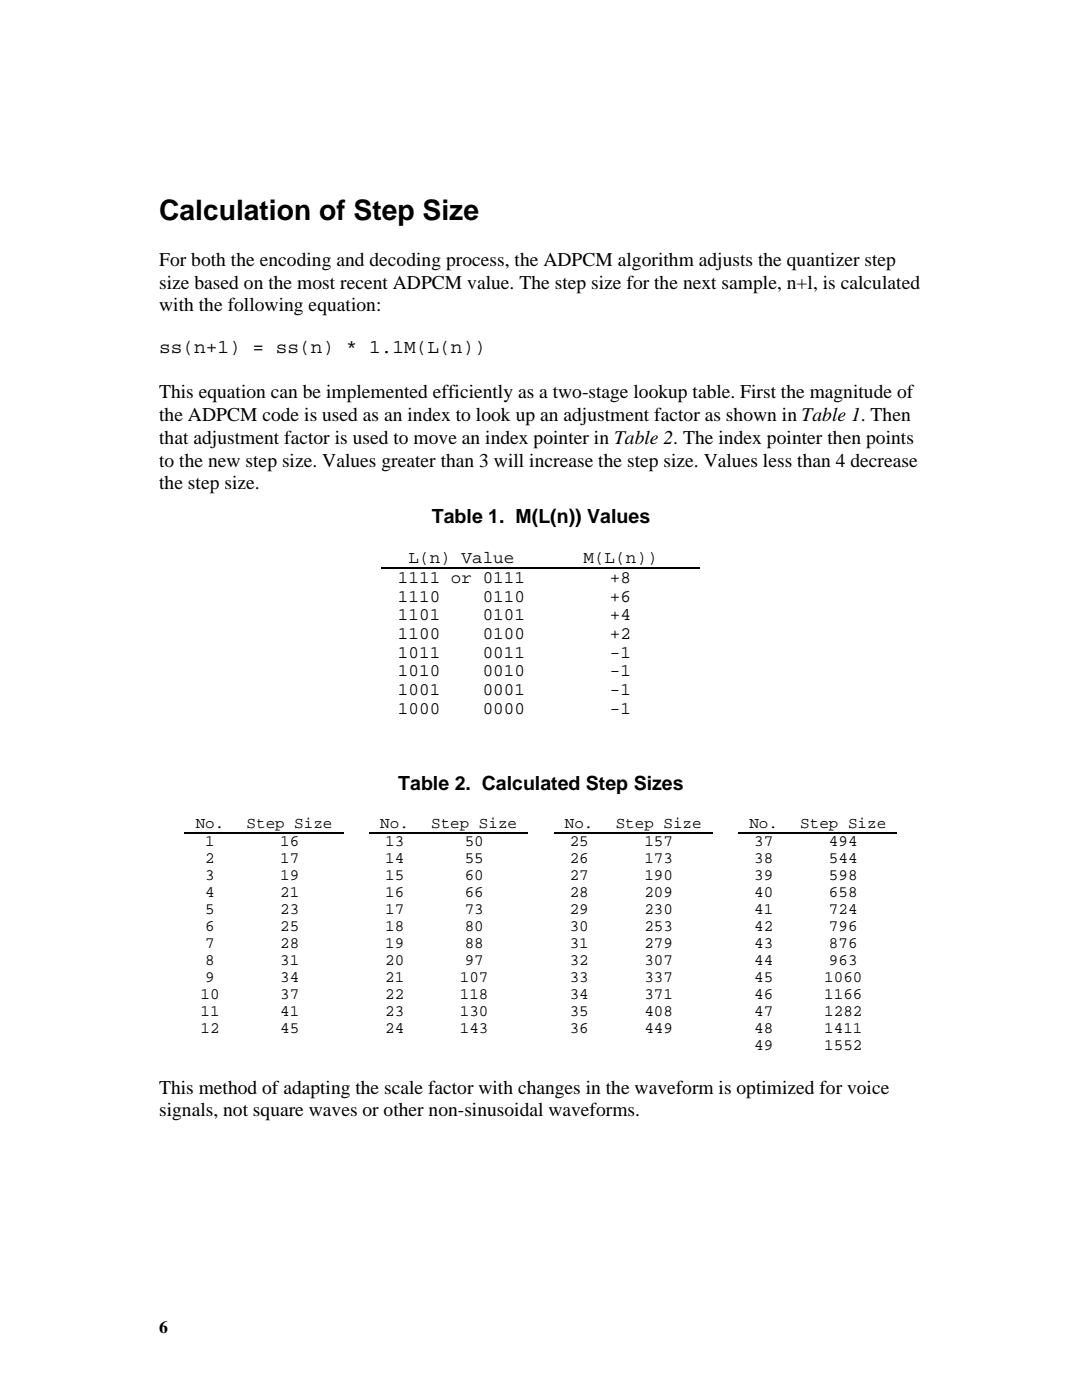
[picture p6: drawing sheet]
<svg xmlns="http://www.w3.org/2000/svg" width="216mm" height="279mm" viewBox="0 0 216 279" stroke-linecap="round" stroke-linejoin="round" font-family="sans-serif">
<defs><g id="words">
<text font-size="5.6" x="31.8" y="43.9">Calculation of Step Size</text>
<g font-size="3.9">
<text x="31.8" y="53">For both the encoding and decoding process, the ADPCM algorithm adjusts the quantizer step</text>
<text x="31.8" y="57.6">size based on the most recent ADPCM value. The step size for the next sample, n+l, is calculated</text>
<text x="31.8" y="62.2">with the following equation:</text>
<text x="31.8" y="70.5">ss(n+1) = ss(n) * 1.1M(L(n))</text>
<text x="31.8" y="79.4">This equation can be implemented efficiently as a two-stage lookup table. First the magnitude of</text>
<text x="31.8" y="84">the ADPCM code is used as an index to look up an adjustment factor as shown in Table 1. Then</text>
<text x="31.8" y="88.5">that adjustment factor is used to move an index pointer in Table 2. The index pointer then points</text>
<text x="31.8" y="93.1">to the new step size. Values greater than 3 will increase the step size. Values less than 4 decrease</text>
<text x="31.8" y="97.7">the step size.</text>
<text x="86.2" y="104.5">Table 1. M(L(n)) Values</text>
<text x="79.5" y="157.6">Table 2. Calculated Step Sizes</text>
<text x="31.8" y="218.2">This method of adapting the scale factor with changes in the waveform is optimized for voice</text>
<text x="31.8" y="222.8">signals, not square waves or other non-sinusoidal waveforms.</text>
</g>
<g font-size="3.5">
<text x="81.5" y="112.4">L(n) Value</text>
<text x="116.4" y="112.4">M(L(n))</text>
<text x="79.4" y="116.4">1111 or 0111</text>
<text x="121.7" y="116.4">+8</text>
<text x="79.4" y="120.1">1110</text>
<text x="79.4" y="123.8">1101</text>
<text x="96.3" y="120.1">0110</text>
<text x="96.3" y="123.8">0101</text>
<text x="121.7" y="120.1">+6</text>
<text x="121.7" y="123.8">+4</text>
<text x="79.4" y="127.6">1100</text>
<text x="79.4" y="131.3">1011</text>
<text x="96.3" y="127.6">0100</text>
<text x="96.3" y="131.3">0011</text>
<text x="121.7" y="127.6">+2</text>
<text x="121.7" y="131.3">-1</text>
<text x="79.4" y="135">1010</text>
<text x="96.3" y="135">0010</text>
<text x="121.7" y="135">-1</text>
<text x="79.4" y="138.7">1001</text>
<text x="79.4" y="142.4">1000</text>
<text x="96.3" y="138.7">0001</text>
<text x="96.3" y="142.4">0000</text>
<text x="121.7" y="138.7">-1</text>
<text x="121.7" y="142.4">-1</text>
<text x="31.8" y="266">6</text>
</g>
<g font-size="3.2">
<text x="39" y="165.3">No.</text>
<text x="49.2" y="165.3">Step Size</text>
<text x="75.9" y="165.3">No.</text>
<text x="86" y="165.3">Step Size</text>
<text x="112.7" y="165.3">No.</text>
<text x="122.9" y="165.3">Step Size</text>
<text x="149.5" y="165.3">No.</text>
<text x="159.7" y="165.3">Step Size</text>
<text x="41" y="168.9">1</text>
<text x="41" y="172.3">2</text>
<text x="55.9" y="168.9">16</text>
<text x="55.9" y="172.3">17</text>
<text x="76.9" y="168.9">13</text>
<text x="76.9" y="172.3">14</text>
<text x="92.7" y="168.9">50</text>
<text x="92.7" y="172.3">55</text>
<text x="113.7" y="168.9">25</text>
<text x="113.7" y="172.3">26</text>
<text x="128.6" y="168.9">157</text>
<text x="128.6" y="172.3">173</text>
<text x="150.5" y="168.9">37</text>
<text x="150.5" y="172.3">38</text>
<text x="165.4" y="168.9">494</text>
<text x="165.4" y="172.3">544</text>
<text x="41" y="175.7">3</text>
<text x="41" y="179.1">4</text>
<text x="55.9" y="175.7">19</text>
<text x="55.9" y="179.1">21</text>
<text x="76.9" y="175.7">15</text>
<text x="76.9" y="179.1">16</text>
<text x="92.7" y="175.7">60</text>
<text x="92.7" y="179.1">66</text>
<text x="113.7" y="175.7">27</text>
<text x="113.7" y="179.1">28</text>
<text x="128.6" y="175.7">190</text>
<text x="128.6" y="179.1">209</text>
<text x="150.5" y="175.7">39</text>
<text x="150.5" y="179.1">40</text>
<text x="165.4" y="175.7">598</text>
<text x="165.4" y="179.1">658</text>
<text x="41" y="182.4">5</text>
<text x="41" y="185.8">6</text>
<text x="55.9" y="182.4">23</text>
<text x="55.9" y="185.8">25</text>
<text x="76.9" y="182.4">17</text>
<text x="76.9" y="185.8">18</text>
<text x="92.7" y="182.4">73</text>
<text x="92.7" y="185.8">80</text>
<text x="113.7" y="182.4">29</text>
<text x="113.7" y="185.8">30</text>
<text x="128.6" y="182.4">230</text>
<text x="128.6" y="185.8">253</text>
<text x="150.5" y="182.4">41</text>
<text x="150.5" y="185.8">42</text>
<text x="165.4" y="182.4">724</text>
<text x="165.4" y="185.8">796</text>
<text x="41" y="189.2">7</text>
<text x="55.9" y="189.2">28</text>
<text x="76.9" y="189.2">19</text>
<text x="92.7" y="189.2">88</text>
<text x="113.7" y="189.2">31</text>
<text x="128.6" y="189.2">279</text>
<text x="150.5" y="189.2">43</text>
<text x="165.4" y="189.2">876</text>
<text x="41" y="192.6">8</text>
<text x="41" y="196">9</text>
<text x="55.9" y="192.6">31</text>
<text x="55.9" y="196">34</text>
<text x="76.9" y="192.6">20</text>
<text x="76.9" y="196">21</text>
<text x="91.8" y="196">107</text>
<text x="92.7" y="192.6">97</text>
<text x="113.7" y="192.6">32</text>
<text x="113.7" y="196">33</text>
<text x="128.6" y="192.6">307</text>
<text x="128.6" y="196">337</text>
<text x="150.5" y="192.6">44</text>
<text x="150.5" y="196">45</text>
<text x="164.5" y="196">1060</text>
<text x="165.4" y="192.6">963</text>
<text x="40" y="199.4">10</text>
<text x="40" y="202.8">11</text>
<text x="55.9" y="199.4">37</text>
<text x="55.9" y="202.8">41</text>
<text x="76.9" y="199.4">22</text>
<text x="76.9" y="202.8">23</text>
<text x="91.8" y="199.4">118</text>
<text x="91.8" y="202.8">130</text>
<text x="113.7" y="199.4">34</text>
<text x="113.7" y="202.8">35</text>
<text x="128.6" y="199.4">371</text>
<text x="128.6" y="202.8">408</text>
<text x="150.5" y="199.4">46</text>
<text x="150.5" y="202.8">47</text>
<text x="164.5" y="199.4">1166</text>
<text x="164.5" y="202.8">1282</text>
<text x="40" y="206.2">12</text>
<text x="55.9" y="206.2">45</text>
<text x="76.9" y="206.2">24</text>
<text x="91.8" y="206.2">143</text>
<text x="113.7" y="206.2">36</text>
<text x="128.6" y="206.2">449</text>
<text x="150.5" y="206.2">48</text>
<text x="150.5" y="209.5">49</text>
<text x="164.5" y="206.2">1411</text>
<text x="164.5" y="209.5">1552</text>
</g>
</g></defs>
<path d="M76.2 113.4h31.7M108.2 113.4h31.5M36.8 166.2h10.2M47.2 166.2h21.4M73.6 166.2h10.2M84 166.2h21.4M110.5 166.2h10.1M120.9 166.2h21.3M147.3 166.2h10.2M157.7 166.2h21.3" fill="none" stroke="#000" stroke-width=".25"/>
<g fill="#000">
<path d="M107.9 113.3h.3v.3h-.3z" fill-rule="evenodd"/>
<path d="M47 166.1h.2v.2h-.2z" fill-rule="evenodd"/>
<path d="M83.8 166.1h.2v.2h-.2z" fill-rule="evenodd"/>
<path d="M120.6 166.1h.3v.2h-.3z" fill-rule="evenodd"/>
<path d="M157.5 166.1h.2v.2h-.2z" fill-rule="evenodd"/>
</g>
<use href="#words"/>
</svg>
